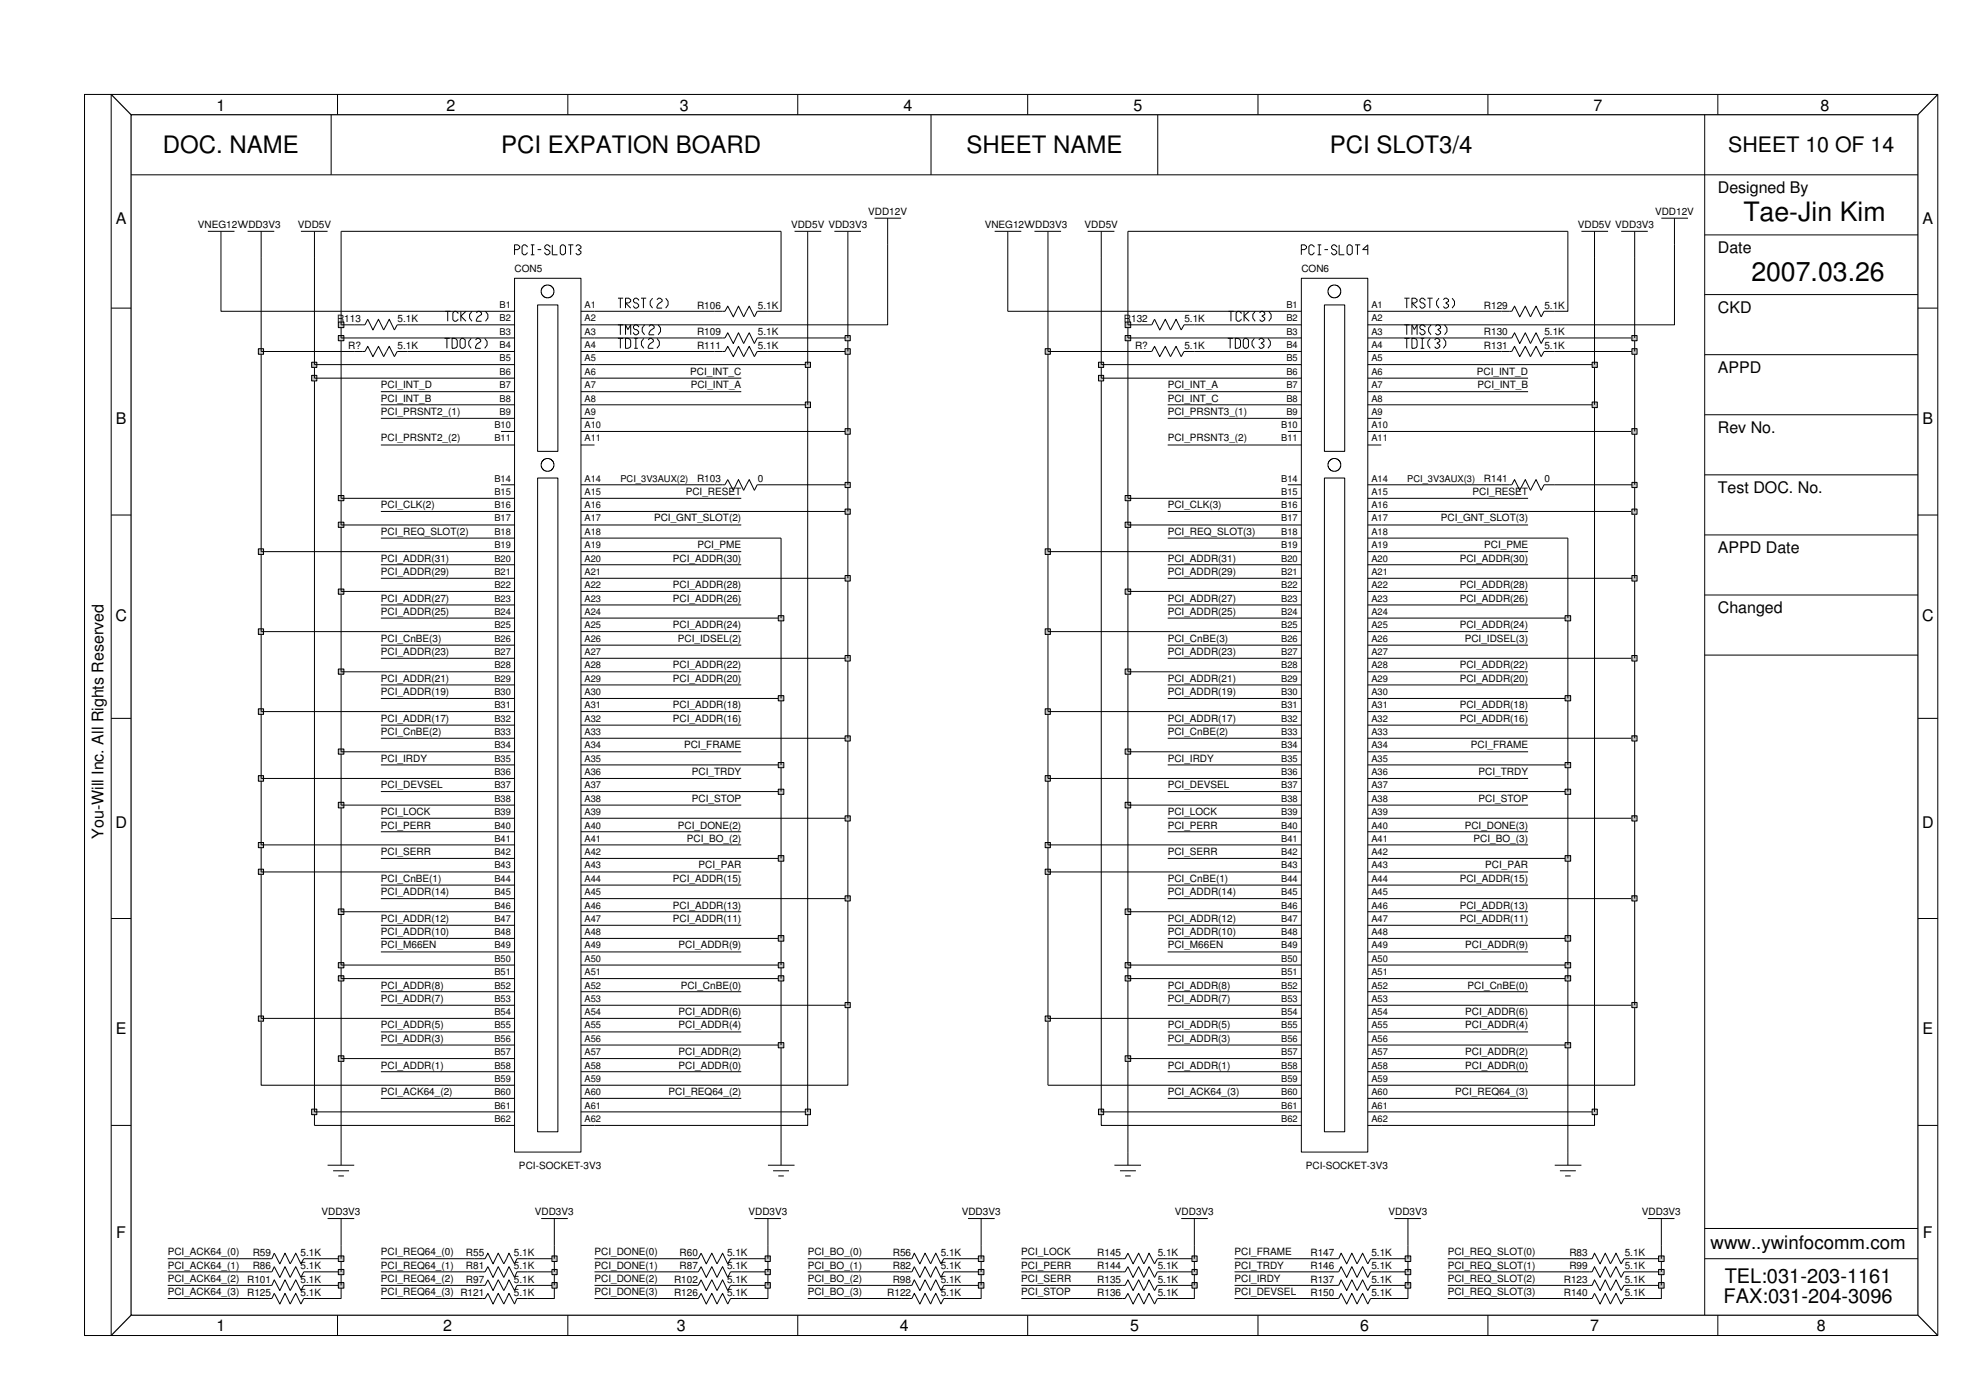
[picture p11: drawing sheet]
<svg xmlns="http://www.w3.org/2000/svg" width="420mm" height="297mm" viewBox="0 0 420 297" stroke-linecap="round" stroke-linejoin="round" font-family="sans-serif">
<defs><g id="words">
<g font-size="5.7">
<text x="371.1" y="47.1">Tae-Jin Kim</text>
<text x="372.8" y="59.9">2007.03.26</text>
</g>
<g font-size="5.1">
<text x="34.7" y="32.6">DOC. NAME</text>
<text x="106.6" y="32.6">PCI EXPATION BOARD</text>
<text x="205.7" y="32.6">SHEET NAME</text>
<text x="283" y="32.6">PCI SLOT3/4</text>
</g>
<text font-size="4.5" x="367.9" y="32.4">SHEET 10 OF 14</text>
<g font-size="4.3">
<text x="367.1" y="272.9">TEL:031-203-1161</text>
<text x="366.9" y="277.2">FAX:031-204-3096</text>
</g>
<text font-size="4" x="364.1" y="265.7">www..ywinfocomm.com</text>
<g font-size="3.4">
<text x="46.1" y="23.5">1</text>
<text x="95" y="23.5">2</text>
<text x="144.7" y="23.5">3</text>
<text x="192.3" y="23.5">4</text>
<text x="241.2" y="23.5">5</text>
<text x="290.2" y="23.5">6</text>
<text x="339.2" y="23.5">7</text>
<text x="387.5" y="23.5">8</text>
<text x="365.6" y="41">Designed By</text>
<text x="24.6" y="47.7">A</text>
<text x="409.2" y="47.7">A</text>
<text x="365.6" y="53.8">Date</text>
<text x="365.6" y="66.6">CKD</text>
<text x="365.6" y="79.4">APPD</text>
<text x="24.6" y="90.2">B</text>
<text x="365.6" y="92.2">Rev No.</text>
<text x="409.2" y="90.2">B</text>
<text x="365.6" y="104.9">Test DOC. No.</text>
<text x="365.6" y="117.7">APPD Date</text>
<text x="365.6" y="130.5">Changed</text>
<text x="24.6" y="132.1">C</text>
<text x="409.1" y="132.1">C</text>
<text x="22" y="178.5" transform="rotate(-90 22 178.5)">You-Will Inc. All Rights Reserved</text>
<text x="24.6" y="176.1">D</text>
<text x="409.1" y="176.1">D</text>
<text x="24.6" y="220">E</text>
<text x="409.2" y="220">E</text>
<text x="24.7" y="263.4">F</text>
<text x="409.3" y="263.4">F</text>
<text x="46.1" y="283.2">1</text>
<text x="94.3" y="283.2">2</text>
<text x="144" y="283.2">3</text>
<text x="191.5" y="283.2">4</text>
<text x="240.6" y="283.2">5</text>
<text x="289.5" y="283.2">6</text>
<text x="338.4" y="283.2">7</text>
<text x="386.7" y="283.2">8</text>
</g>
<g font-size="2.1">
<text x="184.8" y="45.8">VDD12V</text>
<text x="352.3" y="45.8">VDD12V</text>
<text x="42.1" y="48.6">VNEG12VVDD3V3</text>
<text x="63.4" y="48.6">VDD5V</text>
<text x="168.4" y="48.6">VDD5V VDD3V3</text>
<text x="209.6" y="48.6">VNEG12VVDD3V3</text>
<text x="230.9" y="48.6">VDD5V</text>
<text x="335.8" y="48.6">VDD5V VDD3V3</text>
<text x="109.5" y="57.8">CON5</text>
<text x="277" y="57.8">CON6</text>
<text x="148.4" y="65.7">R106</text>
<text x="161.3" y="65.7">5.1K</text>
<text x="315.8" y="65.7">R129</text>
<text x="328.7" y="65.7">5.1K</text>
<text x="71.7" y="68.6">R113</text>
<text x="84.6" y="68.6">5.1K</text>
<text x="148.4" y="71.3">R109</text>
<text x="161.3" y="71.3">5.1K</text>
<text x="239.2" y="68.6">R132</text>
<text x="252.1" y="68.6">5.1K</text>
<text x="315.8" y="71.3">R130</text>
<text x="328.7" y="71.3">5.1K</text>
<text x="74.1" y="74.2">R?</text>
<text x="84.6" y="74.2">5.1K</text>
<text x="148.4" y="74.2">R111</text>
<text x="161.3" y="74.2">5.1K</text>
<text x="241.6" y="74.2">R?</text>
<text x="252.1" y="74.2">5.1K</text>
<text x="315.8" y="74.2">R131</text>
<text x="328.7" y="74.2">5.1K</text>
<text x="81.1" y="82.6">PCI_INT_D</text>
<text x="146.9" y="79.8">PCI_INT_C</text>
<text x="147" y="82.6">PCI_INT_A</text>
<text x="248.5" y="82.6">PCI_INT_A</text>
<text x="314.4" y="79.8">PCI_INT_D</text>
<text x="314.5" y="82.6">PCI_INT_B</text>
<text x="81.1" y="88.3">PCI_PRSNT2_(1)</text>
<text x="81.1" y="85.5">PCI_INT_B</text>
<text x="248.5" y="85.5">PCI_INT_C</text>
<text x="248.5" y="88.3">PCI_PRSNT3_(1)</text>
<text x="81.1" y="93.9">PCI_PRSNT2_(2)</text>
<text x="248.5" y="93.9">PCI_PRSNT3_(2)</text>
<text x="145.9" y="105.3">PCI_RESET</text>
<text x="148.4" y="102.6">R103</text>
<text x="161.3" y="102.6">0</text>
<text x="313.4" y="105.3">PCI_RESET</text>
<text x="315.8" y="102.6">R141</text>
<text x="328.7" y="102.6">0</text>
<text x="81.1" y="108.1">PCI_CLK(2)</text>
<text x="81.1" y="113.8">PCI_REQ_SLOT(2)</text>
<text x="139.2" y="110.9">PCI_GNT_SLOT(2)</text>
<text x="248.5" y="108.1">PCI_CLK(3)</text>
<text x="248.5" y="113.8">PCI_REQ_SLOT(3)</text>
<text x="306.7" y="110.9">PCI_GNT_SLOT(3)</text>
<text x="81.1" y="119.5">PCI_ADDR(31)</text>
<text x="143.2" y="119.5">PCI_ADDR(30)</text>
<text x="148.4" y="116.6">PCI_PME</text>
<text x="248.5" y="119.5">PCI_ADDR(31)</text>
<text x="310.7" y="119.5">PCI_ADDR(30)</text>
<text x="315.9" y="116.6">PCI_PME</text>
<text x="81.1" y="122.4">PCI_ADDR(29)</text>
<text x="143.2" y="125.2">PCI_ADDR(28)</text>
<text x="248.5" y="122.4">PCI_ADDR(29)</text>
<text x="310.7" y="125.2">PCI_ADDR(28)</text>
<text x="81.1" y="128">PCI_ADDR(27)</text>
<text x="81.1" y="130.8">PCI_ADDR(25)</text>
<text x="143.2" y="128">PCI_ADDR(26)</text>
<text x="248.5" y="128">PCI_ADDR(27)</text>
<text x="248.5" y="130.8">PCI_ADDR(25)</text>
<text x="310.7" y="128">PCI_ADDR(26)</text>
<text x="81.1" y="136.5">PCI_CnBE(3)</text>
<text x="143.2" y="133.7">PCI_ADDR(24)</text>
<text x="144.3" y="136.5">PCI_IDSEL(2)</text>
<text x="248.5" y="136.5">PCI_CnBE(3)</text>
<text x="310.7" y="133.7">PCI_ADDR(24)</text>
<text x="311.8" y="136.5">PCI_IDSEL(3)</text>
<text x="81.1" y="139.4">PCI_ADDR(23)</text>
<text x="143.2" y="142.2">PCI_ADDR(22)</text>
<text x="248.5" y="139.4">PCI_ADDR(23)</text>
<text x="310.7" y="142.2">PCI_ADDR(22)</text>
<text x="81.1" y="145.1">PCI_ADDR(21)</text>
<text x="81.1" y="147.9">PCI_ADDR(19)</text>
<text x="143.2" y="145.1">PCI_ADDR(20)</text>
<text x="248.5" y="145.1">PCI_ADDR(21)</text>
<text x="248.5" y="147.9">PCI_ADDR(19)</text>
<text x="310.7" y="145.1">PCI_ADDR(20)</text>
<text x="81.1" y="153.5">PCI_ADDR(17)</text>
<text x="143.2" y="150.7">PCI_ADDR(18)</text>
<text x="143.2" y="153.5">PCI_ADDR(16)</text>
<text x="248.5" y="153.5">PCI_ADDR(17)</text>
<text x="310.7" y="150.7">PCI_ADDR(18)</text>
<text x="310.7" y="153.5">PCI_ADDR(16)</text>
<text x="81.1" y="156.4">PCI_CnBE(2)</text>
<text x="145.6" y="159.2">PCI_FRAME</text>
<text x="248.5" y="156.4">PCI_CnBE(2)</text>
<text x="313.1" y="159.2">PCI_FRAME</text>
<text x="81.1" y="162.1">PCI_IRDY</text>
<text x="81.1" y="167.8">PCI_DEVSEL</text>
<text x="147.2" y="164.9">PCI_TRDY</text>
<text x="248.5" y="162.1">PCI_IRDY</text>
<text x="248.5" y="167.8">PCI_DEVSEL</text>
<text x="314.7" y="164.9">PCI_TRDY</text>
<text x="81.1" y="173.4">PCI_LOCK</text>
<text x="147.2" y="170.5">PCI_STOP</text>
<text x="248.5" y="173.4">PCI_LOCK</text>
<text x="314.7" y="170.5">PCI_STOP</text>
<text x="81.1" y="176.3">PCI_PERR</text>
<text x="144.3" y="176.3">PCI_DONE(2)</text>
<text x="146.2" y="179.1">PCI_BO_(2)</text>
<text x="248.5" y="176.3">PCI_PERR</text>
<text x="311.8" y="176.3">PCI_DONE(3)</text>
<text x="313.7" y="179.1">PCI_BO_(3)</text>
<text x="81.1" y="182">PCI_SERR</text>
<text x="148.7" y="184.8">PCI_PAR</text>
<text x="248.5" y="182">PCI_SERR</text>
<text x="316.1" y="184.8">PCI_PAR</text>
<text x="81.1" y="187.7">PCI_CnBE(1)</text>
<text x="81.1" y="190.4">PCI_ADDR(14)</text>
<text x="143.2" y="187.6">PCI_ADDR(15)</text>
<text x="248.5" y="187.6">PCI_CnBE(1)</text>
<text x="248.5" y="190.4">PCI_ADDR(14)</text>
<text x="310.7" y="187.6">PCI_ADDR(15)</text>
<text x="81.1" y="196.1">PCI_ADDR(12)</text>
<text x="143.2" y="193.3">PCI_ADDR(13)</text>
<text x="143.2" y="196.1">PCI_ADDR(11)</text>
<text x="248.5" y="196.1">PCI_ADDR(12)</text>
<text x="310.7" y="193.3">PCI_ADDR(13)</text>
<text x="310.7" y="196.1">PCI_ADDR(11)</text>
<text x="81.1" y="199">PCI_ADDR(10)</text>
<text x="81.1" y="201.8">PCI_M66EN</text>
<text x="144.4" y="201.8">PCI_ADDR(9)</text>
<text x="248.5" y="199">PCI_ADDR(10)</text>
<text x="248.5" y="201.8">PCI_M66EN</text>
<text x="311.9" y="201.8">PCI_ADDR(9)</text>
<text x="81.1" y="210.3">PCI_ADDR(8)</text>
<text x="81.1" y="213.1">PCI_ADDR(7)</text>
<text x="144.9" y="210.3">PCI_CnBE(0)</text>
<text x="248.5" y="210.3">PCI_ADDR(8)</text>
<text x="248.5" y="213.1">PCI_ADDR(7)</text>
<text x="312.4" y="210.3">PCI_CnBE(0)</text>
<text x="81.1" y="218.8">PCI_ADDR(5)</text>
<text x="81.1" y="221.7">PCI_ADDR(3)</text>
<text x="144.4" y="216">PCI_ADDR(6)</text>
<text x="144.4" y="218.8">PCI_ADDR(4)</text>
<text x="248.5" y="218.8">PCI_ADDR(5)</text>
<text x="248.5" y="221.7">PCI_ADDR(3)</text>
<text x="311.9" y="216">PCI_ADDR(6)</text>
<text x="311.9" y="218.8">PCI_ADDR(4)</text>
<text x="81.1" y="227.4">PCI_ADDR(1)</text>
<text x="144.4" y="224.6">PCI_ADDR(2)</text>
<text x="144.4" y="227.4">PCI_ADDR(0)</text>
<text x="248.5" y="227.4">PCI_ADDR(1)</text>
<text x="311.9" y="224.6">PCI_ADDR(2)</text>
<text x="311.9" y="227.4">PCI_ADDR(0)</text>
<text x="81.1" y="233">PCI_ACK64_(2)</text>
<text x="142.3" y="233">PCI_REQ64_(2)</text>
<text x="248.5" y="233">PCI_ACK64_(3)</text>
<text x="309.7" y="233">PCI_REQ64_(3)</text>
<text x="110.5" y="248.7">PCI-SOCKET-3V3</text>
<text x="277.9" y="248.7">PCI-SOCKET-3V3</text>
<text x="68.5" y="258.6">VDD3V3</text>
<text x="113.8" y="258.6">VDD3V3</text>
<text x="159.3" y="258.6">VDD3V3</text>
<text x="204.7" y="258.6">VDD3V3</text>
<text x="250.1" y="258.6">VDD3V3</text>
<text x="295.5" y="258.6">VDD3V3</text>
<text x="349.5" y="258.6">VDD3V3</text>
<text x="35.7" y="267.1">PCI_ACK64_(0)</text>
<text x="35.7" y="269.9">PCI_ACK64_(1)</text>
<text x="53.8" y="267.3">R59</text>
<text x="64" y="267.3">5.1K</text>
<text x="81.1" y="267.1">PCI_REQ64_(0)</text>
<text x="81.1" y="269.9">PCI_REQ64_(1)</text>
<text x="99.2" y="267.3">R55</text>
<text x="109.4" y="267.3">5.1K</text>
<text x="126.5" y="267.1">PCI_DONE(0)</text>
<text x="126.5" y="269.9">PCI_DONE(1)</text>
<text x="144.6" y="267.3">R60</text>
<text x="154.8" y="267.3">5.1K</text>
<text x="171.9" y="267.1">PCI_BO_(0)</text>
<text x="171.9" y="269.9">PCI_BO_(1)</text>
<text x="190" y="267.3">R56</text>
<text x="200.2" y="267.3">5.1K</text>
<text x="217.4" y="267.1">PCI_LOCK</text>
<text x="217.4" y="269.9">PCI_PERR</text>
<text x="233.5" y="267.3">R145</text>
<text x="246.4" y="267.3">5.1K</text>
<text x="262.8" y="267.1">PCI_FRAME</text>
<text x="262.8" y="269.9">PCI_TRDY</text>
<text x="278.9" y="267.3">R147</text>
<text x="291.9" y="267.3">5.1K</text>
<text x="308.1" y="267.1">PCI_REQ_SLOT(0)</text>
<text x="308.1" y="269.9">PCI_REQ_SLOT(1)</text>
<text x="334" y="267.3">R83</text>
<text x="345.8" y="267.3">5.1K</text>
<text x="35.7" y="272.8">PCI_ACK64_(2)</text>
<text x="35.7" y="275.6">PCI_ACK64_(3)</text>
<text x="52.6" y="275.7">R125</text>
<text x="52.6" y="272.9">R101</text>
<text x="53.8" y="270.1">R86</text>
<text x="64" y="275.7">5.1K</text>
<text x="64" y="272.9">5.1K</text>
<text x="64" y="270.1">5.1K</text>
<text x="81.1" y="272.8">PCI_REQ64_(2)</text>
<text x="81.1" y="275.6">PCI_REQ64_(3) R121</text>
<text x="99.2" y="272.9">R97</text>
<text x="99.2" y="270.1">R81</text>
<text x="109.4" y="272.9">5.1K</text>
<text x="109.4" y="275.7">5.1K</text>
<text x="109.4" y="270.1">5.1K</text>
<text x="126.5" y="272.8">PCI_DONE(2)</text>
<text x="126.5" y="275.6">PCI_DONE(3)</text>
<text x="143.5" y="272.9">R102</text>
<text x="143.5" y="275.7">R126</text>
<text x="144.6" y="270.1">R87</text>
<text x="154.8" y="270.1">5.1K</text>
<text x="154.8" y="272.9">5.1K</text>
<text x="154.8" y="275.7">5.1K</text>
<text x="171.9" y="272.8">PCI_BO_(2)</text>
<text x="171.9" y="275.6">PCI_BO_(3)</text>
<text x="188.8" y="275.7">R122</text>
<text x="190" y="272.9">R98</text>
<text x="190" y="270.1">R82</text>
<text x="200.2" y="272.9">5.1K</text>
<text x="200.2" y="270.1">5.1K</text>
<text x="200.2" y="275.7">5.1K</text>
<text x="217.4" y="272.8">PCI_SERR</text>
<text x="217.4" y="275.6">PCI_STOP</text>
<text x="233.5" y="272.9">R135</text>
<text x="233.5" y="275.7">R136</text>
<text x="233.5" y="270.1">R144</text>
<text x="246.4" y="275.7">5.1K</text>
<text x="246.4" y="272.9">5.1K</text>
<text x="246.4" y="270.1">5.1K</text>
<text x="262.8" y="272.8">PCI_IRDY</text>
<text x="262.8" y="275.6">PCI_DEVSEL</text>
<text x="278.9" y="275.7">R150</text>
<text x="278.9" y="272.9">R137</text>
<text x="278.9" y="270.1">R146</text>
<text x="291.9" y="272.9">5.1K</text>
<text x="291.9" y="275.7">5.1K</text>
<text x="291.9" y="270.1">5.1K</text>
<text x="308.1" y="272.8">PCI_REQ_SLOT(2)</text>
<text x="308.1" y="275.6">PCI_REQ_SLOT(3)</text>
<text x="332.9" y="272.9">R123</text>
<text x="332.9" y="275.7">R140</text>
<text x="334" y="270.1">R99</text>
<text x="345.8" y="275.7">5.1K</text>
<text x="345.8" y="272.9">5.1K</text>
<text x="345.8" y="270.1">5.1K</text>
</g>
<g font-size="2">
<text x="106.3" y="65.6">B1</text>
<text x="124.4" y="65.6">A1</text>
<text x="273.8" y="65.6">B1</text>
<text x="291.9" y="65.6">A1</text>
<text x="106.3" y="71.2">B3</text>
<text x="106.3" y="68.4">B2</text>
<text x="124.4" y="71.2">A3</text>
<text x="124.4" y="68.4">A2</text>
<text x="273.8" y="68.4">B2</text>
<text x="273.8" y="71.2">B3</text>
<text x="291.9" y="68.4">A2</text>
<text x="291.9" y="71.2">A3</text>
<text x="106.3" y="76.9">B5</text>
<text x="106.3" y="74.1">B4</text>
<text x="124.4" y="74.1">A4</text>
<text x="124.4" y="76.9">A5</text>
<text x="273.8" y="76.9">B5</text>
<text x="273.8" y="74.1">B4</text>
<text x="291.9" y="76.9">A5</text>
<text x="291.9" y="74.1">A4</text>
<text x="106.3" y="79.8">B6</text>
<text x="106.3" y="82.6">B7</text>
<text x="124.4" y="79.8">A6</text>
<text x="124.4" y="82.6">A7</text>
<text x="273.8" y="82.6">B7</text>
<text x="273.8" y="79.8">B6</text>
<text x="291.9" y="79.8">A6</text>
<text x="291.9" y="82.6">A7</text>
<text x="106.3" y="85.5">B8</text>
<text x="106.3" y="88.3">B9</text>
<text x="124.4" y="85.5">A8</text>
<text x="124.4" y="88.3">A9</text>
<text x="273.8" y="85.5">B8</text>
<text x="273.8" y="88.3">B9</text>
<text x="291.9" y="85.5">A8</text>
<text x="291.9" y="88.3">A9</text>
<text x="105.2" y="91.1">B10</text>
<text x="105.2" y="93.9">B11</text>
<text x="124.4" y="91.1">A10</text>
<text x="124.4" y="93.9">A11</text>
<text x="272.7" y="91.1">B10</text>
<text x="272.7" y="93.9">B11</text>
<text x="291.9" y="91.1">A10</text>
<text x="291.9" y="93.9">A11</text>
<text x="105.2" y="102.5">B14</text>
<text x="105.2" y="105.3">B15</text>
<text x="124.4" y="102.5">A14</text>
<text x="124.4" y="105.3">A15</text>
<text x="132.1" y="102.6">PCI_3V3AUX(2)</text>
<text x="272.7" y="102.5">B14</text>
<text x="272.7" y="105.3">B15</text>
<text x="291.9" y="102.5">A14</text>
<text x="291.9" y="105.3">A15</text>
<text x="299.5" y="102.6">PCI_3V3AUX(3)</text>
<text x="105.2" y="108.1">B16</text>
<text x="105.2" y="110.9">B17</text>
<text x="105.2" y="113.8">B18</text>
<text x="124.4" y="108.1">A16</text>
<text x="124.4" y="110.9">A17</text>
<text x="124.4" y="113.8">A18</text>
<text x="272.7" y="108.1">B16</text>
<text x="272.7" y="110.9">B17</text>
<text x="272.7" y="113.8">B18</text>
<text x="291.9" y="108.1">A16</text>
<text x="291.9" y="110.9">A17</text>
<text x="291.9" y="113.8">A18</text>
<text x="105.2" y="116.6">B19</text>
<text x="105.2" y="119.5">B20</text>
<text x="124.4" y="116.6">A19</text>
<text x="124.4" y="119.5">A20</text>
<text x="272.7" y="119.5">B20</text>
<text x="272.7" y="116.6">B19</text>
<text x="291.9" y="116.6">A19</text>
<text x="291.9" y="119.5">A20</text>
<text x="105.2" y="122.4">B21</text>
<text x="105.2" y="125.2">B22</text>
<text x="124.4" y="122.4">A21</text>
<text x="124.4" y="125.2">A22</text>
<text x="272.7" y="122.4">B21</text>
<text x="272.7" y="125.2">B22</text>
<text x="291.9" y="122.4">A21</text>
<text x="291.9" y="125.2">A22</text>
<text x="105.2" y="128">B23</text>
<text x="105.2" y="130.8">B24</text>
<text x="124.4" y="128">A23</text>
<text x="124.4" y="130.8">A24</text>
<text x="272.7" y="128">B23</text>
<text x="272.7" y="130.8">B24</text>
<text x="291.9" y="128">A23</text>
<text x="291.9" y="130.8">A24</text>
<text x="105.2" y="133.7">B25</text>
<text x="105.2" y="136.5">B26</text>
<text x="124.4" y="136.5">A26</text>
<text x="124.4" y="133.7">A25</text>
<text x="272.7" y="133.7">B25</text>
<text x="272.7" y="136.5">B26</text>
<text x="291.9" y="133.7">A25</text>
<text x="291.9" y="136.5">A26</text>
<text x="105.2" y="139.4">B27</text>
<text x="105.2" y="142.2">B28</text>
<text x="124.4" y="139.4">A27</text>
<text x="124.4" y="142.2">A28</text>
<text x="272.7" y="139.4">B27</text>
<text x="272.7" y="142.2">B28</text>
<text x="291.9" y="139.4">A27</text>
<text x="291.9" y="142.2">A28</text>
<text x="105.2" y="147.9">B30</text>
<text x="105.2" y="145.1">B29</text>
<text x="124.4" y="145.1">A29</text>
<text x="124.4" y="147.9">A30</text>
<text x="272.7" y="145.1">B29</text>
<text x="272.7" y="147.9">B30</text>
<text x="291.9" y="147.9">A30</text>
<text x="291.9" y="145.1">A29</text>
<text x="105.2" y="150.7">B31</text>
<text x="105.2" y="153.5">B32</text>
<text x="124.4" y="150.7">A31</text>
<text x="124.4" y="153.5">A32</text>
<text x="272.7" y="150.7">B31</text>
<text x="272.7" y="153.5">B32</text>
<text x="291.9" y="150.7">A31</text>
<text x="291.9" y="153.5">A32</text>
<text x="105.2" y="156.4">B33</text>
<text x="105.2" y="159.2">B34</text>
<text x="124.4" y="156.4">A33</text>
<text x="124.4" y="159.2">A34</text>
<text x="272.7" y="159.2">B34</text>
<text x="272.7" y="156.4">B33</text>
<text x="291.9" y="156.4">A33</text>
<text x="291.9" y="159.2">A34</text>
<text x="105.2" y="162.1">B35</text>
<text x="105.2" y="164.9">B36</text>
<text x="105.2" y="167.8">B37</text>
<text x="124.4" y="162.1">A35</text>
<text x="124.4" y="164.9">A36</text>
<text x="124.4" y="167.8">A37</text>
<text x="272.7" y="162.1">B35</text>
<text x="272.7" y="164.9">B36</text>
<text x="272.7" y="167.8">B37</text>
<text x="291.9" y="162.1">A35</text>
<text x="291.9" y="164.9">A36</text>
<text x="291.9" y="167.8">A37</text>
<text x="105.2" y="170.5">B38</text>
<text x="105.2" y="173.4">B39</text>
<text x="124.4" y="170.5">A38</text>
<text x="124.4" y="173.4">A39</text>
<text x="272.7" y="170.5">B38</text>
<text x="272.7" y="173.4">B39</text>
<text x="291.9" y="170.5">A38</text>
<text x="291.9" y="173.4">A39</text>
<text x="105.2" y="176.3">B40</text>
<text x="105.2" y="179.1">B41</text>
<text x="124.4" y="176.3">A40</text>
<text x="124.4" y="179.1">A41</text>
<text x="272.7" y="176.3">B40</text>
<text x="272.7" y="179.1">B41</text>
<text x="291.9" y="176.3">A40</text>
<text x="291.9" y="179.1">A41</text>
<text x="105.2" y="182">B42</text>
<text x="105.2" y="184.8">B43</text>
<text x="124.4" y="182">A42</text>
<text x="124.4" y="184.8">A43</text>
<text x="272.7" y="182">B42</text>
<text x="272.7" y="184.8">B43</text>
<text x="291.9" y="182">A42</text>
<text x="291.9" y="184.8">A43</text>
<text x="105.2" y="187.6">B44</text>
<text x="105.2" y="190.4">B45</text>
<text x="124.4" y="187.7">A44</text>
<text x="124.4" y="190.4">A45</text>
<text x="272.7" y="187.7">B44</text>
<text x="272.7" y="190.4">B45</text>
<text x="291.9" y="190.4">A45</text>
<text x="291.9" y="187.7">A44</text>
<text x="105.2" y="193.3">B46</text>
<text x="105.2" y="196.1">B47</text>
<text x="124.4" y="193.3">A46</text>
<text x="124.4" y="196.1">A47</text>
<text x="272.7" y="193.3">B46</text>
<text x="272.7" y="196.1">B47</text>
<text x="291.9" y="193.3">A46</text>
<text x="291.9" y="196.1">A47</text>
<text x="105.2" y="199">B48</text>
<text x="105.2" y="201.8">B49</text>
<text x="124.4" y="199">A48</text>
<text x="124.4" y="201.8">A49</text>
<text x="272.7" y="201.8">B49</text>
<text x="272.7" y="199">B48</text>
<text x="291.9" y="199">A48</text>
<text x="291.9" y="201.8">A49</text>
<text x="105.2" y="204.7">B50</text>
<text x="105.2" y="207.5">B51</text>
<text x="124.4" y="204.7">A50</text>
<text x="124.4" y="207.5">A51</text>
<text x="272.7" y="204.7">B50</text>
<text x="272.7" y="207.5">B51</text>
<text x="291.9" y="204.7">A50</text>
<text x="291.9" y="207.5">A51</text>
<text x="105.2" y="210.3">B52</text>
<text x="105.2" y="213.1">B53</text>
<text x="124.4" y="210.3">A52</text>
<text x="124.4" y="213.1">A53</text>
<text x="272.7" y="210.3">B52</text>
<text x="272.7" y="213.1">B53</text>
<text x="291.9" y="210.3">A52</text>
<text x="291.9" y="213.1">A53</text>
<text x="105.2" y="216">B54</text>
<text x="105.2" y="218.8">B55</text>
<text x="105.2" y="221.7">B56</text>
<text x="124.4" y="218.8">A55</text>
<text x="124.4" y="221.7">A56</text>
<text x="124.4" y="216">A54</text>
<text x="272.7" y="216">B54</text>
<text x="272.7" y="218.8">B55</text>
<text x="272.7" y="221.7">B56</text>
<text x="291.9" y="216">A54</text>
<text x="291.9" y="218.8">A55</text>
<text x="291.9" y="221.7">A56</text>
<text x="105.2" y="224.6">B57</text>
<text x="105.2" y="227.4">B58</text>
<text x="124.4" y="224.6">A57</text>
<text x="124.4" y="227.4">A58</text>
<text x="272.7" y="224.6">B57</text>
<text x="272.7" y="227.4">B58</text>
<text x="291.9" y="224.6">A57</text>
<text x="291.9" y="227.4">A58</text>
<text x="105.2" y="230.2">B59</text>
<text x="105.2" y="233">B60</text>
<text x="124.4" y="230.2">A59</text>
<text x="124.4" y="233">A60</text>
<text x="272.7" y="230.2">B59</text>
<text x="272.7" y="233">B60</text>
<text x="291.9" y="233">A60</text>
<text x="291.9" y="230.2">A59</text>
<text x="105.2" y="235.9">B61</text>
<text x="105.2" y="238.7">B62</text>
<text x="124.4" y="235.9">A61</text>
<text x="124.4" y="238.7">A62</text>
<text x="272.7" y="235.9">B61</text>
<text x="272.7" y="238.7">B62</text>
<text x="291.9" y="235.9">A61</text>
<text x="291.9" y="238.7">A62</text>
</g>
</g></defs>
<g fill="none" stroke="#000" stroke-width=".21">
<path d="M44.2 49.2h5.7M47 49.2v5.7M52.7 49.2h5.7M55.6 49.2v5.7M64.1 49.2h5.6M66.9 49.2v5.7M109.5 59.2h14.2v185.9h-14.2zM169.1 49.2h5.7M171.9 49.2v5.7M177.6 49.2h5.7M180.5 49.2v5.7M186.1 46.4h5.7"/>
<path d="M188.9 46.4v5.7M211.7 49.2h5.7M214.5 49.2v5.7M220.2 49.2h5.6M223.1 49.2v5.7M231.5 49.2h5.7M234.4 49.2v5.7M277 59.2h14.1v185.9h-14.1zM336.6 49.2h5.7M339.4 49.2v5.7M345.1 49.2h5.6M347.9 49.2v5.7"/>
<path d="M353.6 46.4h5.7M356.4 46.4v5.7M75.4 74.8h2.3l.6-1.1 1.1 2.2 1.2-2.2 1.1 2.2 1.1-2.2 1.1 2.2 .6-1.1h2.2M75.4 69.1h2.3l.6-1.2 1.1 2.3 1.2-2.3 1.1 2.3 1.1-2.3 1.1 2.3 .6-1.1h2.2M106.6 74.8h2.9M106.6 71.9h2.9M106.6 77.6h2.9M106.6 66.2h2.9M106.6 69.1h2.9M114.4 64.9h4.3v31.1h-4.3zM123.7 74.8h2.8M123.7 71.9h2.8"/>
<path d="M123.7 77.6h2.8M123.7 66.2h2.8M123.7 69.1h2.8M152.1 74.8h2.2l.6-1.1 1.2 2.2 1.1-2.2 1.1 2.2 1.2-2.2 1.1 2.2 .6-1.1h2.2M152.1 71.9h2.2l.6-1.1 1.2 2.3 1.1-2.3 1.1 2.3 1.2-2.3 1.1 2.3 .6-1.2h2.2M152.1 66.2h2.2l.6-1.1 1.2 2.3 1.1-2.3 1.1 2.3 1.2-2.3 1.1 2.3 .6-1.2h2.2M242.9 74.8h2.3l.5-1.1 1.1 2.2 1.2-2.2 1.1 2.2 1.2-2.2 1.1 2.2 .6-1.1h2.2M242.9 69.1h2.3l.5-1.2 1.1 2.3 1.2-2.3 1.1 2.3 1.2-2.3 1.1 2.3 .6-1.1h2.2M274.1 74.8h2.9M274.1 71.9h2.9M274.1 77.6h2.9M274.1 66.2h2.9"/>
<path d="M274.1 69.1h2.9M281.9 64.9h4.3v31.1h-4.3zM291.1 74.8h2.9M291.1 71.9h2.9M291.1 77.6h2.9M291.1 66.2h2.9M291.1 69.1h2.9M319.6 74.8h2.2l.6-1.1 1.1 2.2 1.2-2.2 1.1 2.2 1.1-2.2 1.1 2.2 .6-1.1h2.3M319.6 71.9h2.2l.6-1.1 1.1 2.3 1.2-2.3 1.1 2.3 1.1-2.3 1.1 2.3 .6-1.2h2.3M319.6 66.2h2.2l.6-1.1 1.1 2.3 1.2-2.3 1.1 2.3 1.1-2.3 1.1 2.3 .6-1.2h2.3M106.6 80.5h2.9M106.6 83.3h2.9"/>
<path d="M106.6 86.1h2.9M106.6 89h2.9M106.6 91.8h2.9M106.6 94.7h2.9M123.7 80.5h2.8M123.7 83.3h2.8M123.7 86.1h2.8M123.7 89h2.8M123.7 91.8h2.8M123.7 94.7h2.8M274.1 80.5h2.9M274.1 83.3h2.9"/>
<path d="M274.1 86.1h2.9M274.1 89h2.9M274.1 91.8h2.9M274.1 94.7h2.9M291.1 80.5h2.9M291.1 83.3h2.9M291.1 86.1h2.9M291.1 89h2.9M291.1 91.8h2.9M291.1 94.7h2.9M106.6 103.2h2.9M106.6 106h2.9"/>
<path d="M106.6 108.8h2.9M106.6 111.7h2.9M106.6 114.5h2.9M106.6 117.4h2.9M114.4 101.7h4.3v139.1h-4.3zM123.7 103.2h2.8M123.7 106h2.8M123.7 108.8h2.8M123.7 111.7h2.8M123.7 114.5h2.8M123.7 117.4h2.8M152.1 103.2h2.2l.6-1.1 1.2 2.2 1.1-2.2 1.1 2.2 1.2-2.2 1.1 2.2 .6-1.1h2.2"/>
<path d="M274.1 103.2h2.9M274.1 106h2.9M274.1 108.8h2.9M274.1 111.7h2.9M274.1 114.5h2.9M274.1 117.4h2.9M281.9 101.7h4.3v139.1h-4.3zM291.1 103.2h2.9M291.1 106h2.9M291.1 108.8h2.9M291.1 111.7h2.9M291.1 114.5h2.9"/>
<path d="M291.1 117.4h2.9M319.6 103.2h2.2l.6-1.1 1.1 2.2 1.2-2.2 1.1 2.2 1.1-2.2 1.1 2.2 .6-1.1h2.3M106.6 120.2h2.9M106.6 123h2.9M106.6 125.8h2.9M106.6 128.7h2.9M106.6 131.5h2.9M106.6 134.4h2.9M106.6 137.3h2.9M123.7 120.2h2.8M123.7 123h2.8M123.7 125.8h2.8"/>
<path d="M123.7 128.7h2.8M123.7 131.5h2.8M123.7 134.4h2.8M123.7 137.3h2.8M274.1 120.2h2.9M274.1 123h2.9M274.1 125.8h2.9M274.1 128.7h2.9M274.1 131.5h2.9M274.1 134.4h2.9M274.1 137.3h2.9M291.1 120.2h2.9"/>
<path d="M291.1 123h2.9M291.1 125.8h2.9M291.1 128.7h2.9M291.1 131.5h2.9M291.1 134.4h2.9M291.1 137.3h2.9M106.6 140.1h2.9M106.6 142.9h2.9M106.6 145.7h2.9M106.6 148.6h2.9M106.6 151.4h2.9M106.6 154.3h2.9"/>
<path d="M106.6 157.1h2.9M106.6 160h2.9M123.7 140.1h2.8M123.7 142.9h2.8M123.7 145.7h2.8M123.7 148.6h2.8M123.7 151.4h2.8M123.7 154.3h2.8M123.7 157.1h2.8M123.7 160h2.8M274.1 140.1h2.9M274.1 142.9h2.9"/>
<path d="M274.1 145.7h2.9M274.1 148.6h2.9M274.1 151.4h2.9M274.1 154.3h2.9M274.1 157.1h2.9M274.1 160h2.9M291.1 140.1h2.9M291.1 142.9h2.9M291.1 145.7h2.9M291.1 148.6h2.9M291.1 151.4h2.9M291.1 154.3h2.9"/>
<path d="M291.1 157.1h2.9M291.1 160h2.9M106.6 162.8h2.9M106.6 165.6h2.9M106.6 168.4h2.9M106.6 171.3h2.9M106.6 174.1h2.9M106.6 177h2.9M106.6 179.8h2.9M123.7 162.8h2.8M123.7 165.6h2.8M123.7 168.4h2.8"/>
<path d="M123.7 171.3h2.8M123.7 174.1h2.8M123.7 177h2.8M123.7 179.8h2.8M274.1 162.8h2.9M274.1 165.6h2.9M274.1 168.4h2.9M274.1 171.3h2.9M274.1 174.1h2.9M274.1 177h2.9M274.1 179.8h2.9M291.1 162.8h2.9"/>
<path d="M291.1 165.6h2.9M291.1 168.4h2.9M291.1 171.3h2.9M291.1 174.1h2.9M291.1 177h2.9M291.1 179.8h2.9M106.6 182.7h2.9M106.6 185.5h2.9M106.6 188.3h2.9M106.6 191.2h2.9M106.6 194h2.9M106.6 196.9h2.9"/>
<path d="M106.6 199.7h2.9M123.7 182.7h2.8M123.7 185.5h2.8M123.7 188.3h2.8M123.7 191.2h2.8M123.7 194h2.8M123.7 196.9h2.8M123.7 199.7h2.8M274.1 182.7h2.9M274.1 185.5h2.9M274.1 188.3h2.9M274.1 191.2h2.9"/>
<path d="M274.1 194h2.9M274.1 196.9h2.9M274.1 199.7h2.9M291.1 182.7h2.9M291.1 185.5h2.9M291.1 188.3h2.9M291.1 191.2h2.9M291.1 194h2.9M291.1 196.9h2.9M291.1 199.7h2.9M106.6 216.7h2.9M106.6 219.6h2.9"/>
<path d="M106.6 208.2h2.9M106.6 202.6h2.9M106.6 211h2.9M106.6 213.9h2.9M106.6 205.3h2.9M123.7 216.7h2.8M123.7 219.6h2.8M123.7 208.2h2.8M123.7 202.6h2.8M123.7 211h2.8M123.7 213.9h2.8M123.7 205.3h2.8"/>
<path d="M274.1 216.7h2.9M274.1 219.6h2.9M274.1 208.2h2.9M274.1 202.6h2.9M274.1 211h2.9M274.1 213.9h2.9M274.1 205.3h2.9M291.1 216.7h2.9M291.1 219.6h2.9M291.1 208.2h2.9M291.1 202.6h2.9M291.1 211h2.9"/>
<path d="M291.1 213.9h2.9M291.1 205.3h2.9M106.6 222.4h2.9M106.6 225.2h2.9M106.6 228h2.9M106.6 230.9h2.9M106.6 233.7h2.9M106.6 236.6h2.9M106.6 239.5h2.9M123.7 222.4h2.8M123.7 225.2h2.8M123.7 228h2.8"/>
<path d="M123.7 230.9h2.8M123.7 233.7h2.8M123.7 236.6h2.8M123.7 239.5h2.8M274.1 222.4h2.9M274.1 225.2h2.9M274.1 228h2.9M274.1 230.9h2.9M274.1 233.7h2.9M274.1 236.6h2.9M274.1 239.5h2.9M291.1 222.4h2.9"/>
<path d="M291.1 225.2h2.9M291.1 228h2.9M291.1 230.9h2.9M291.1 233.7h2.9M291.1 236.6h2.9M291.1 239.5h2.9M69.7 259.3h5.7M69.7 247.9h5.7M70.9 249.1h3.4M72 250.2h1.2M72.6 245.1v2.8M72.6 259.3v5.7"/>
<path d="M115.2 259.3h5.7M118 259.3v5.7M160.6 259.3h5.6M163.4 247.9h5.7M163.4 259.3v5.7M164.6 249.1h3.3M165.7 250.2h1.1M166.2 245.1v2.8M206 259.3h5.7M208.8 259.3v5.7M237.2 247.9h5.7M238.4 249.1h3.4"/>
<path d="M239.5 250.2h1.2M240.1 245.1v2.8M251.4 259.3h5.7M254.2 259.3v5.7M296.8 259.3h5.7M299.7 259.3v5.7M330.9 247.9h5.7M332 249.1h3.4M333.1 250.2h1.2M333.7 245.1v2.8M350.7 259.3h5.7M353.6 259.3v5.7"/>
<path d="M35.7 273.5h22.2l.5-1.2 1.2 2.3 1.1-2.3 1.1 2.3 1.1-2.3 1.2 2.3 .5-1.1h8v2.8h-8l-.5 1.2-1.2-2.3-1.1 2.3-1.1-2.3-1.1 2.3-1.2-2.3-.5 1.1h-22.2M55.6 270.6h2.3l.5-1.1 1.2 2.3 1.1-2.3 1.1 2.3 1.1-2.3 1.2 2.3 .5-1.2h2.3M55.6 267.8h2.3l.5-1.2 1.2 2.3 1.1-2.3 1.1 2.3 1.1-2.3 1.2 2.3 .5-1.1h2.3M101 267.8h2.3l.5-1.2 1.1 2.3 1.1-2.3 1.2 2.3 1.1-2.3 1.2 2.3 .5-1.1h2.3M101 273.5h2.3l.5-1.2 1.1 2.3 1.1-2.3 1.2 2.3 1.1-2.3 1.2 2.3 .5-1.1h2.3M101 270.6h2.3l.5-1.1 1.1 2.3 1.1-2.3 1.2 2.3 1.1-2.3 1.2 2.3 .5-1.2h2.3M118 273.5v2.8h-8l-.5 1.2-1.2-2.3-1.1 2.3-1.2-2.3-1.1 2.3-1.1-2.3-.5 1.1h-22.2M146.4 267.8h2.2l.6-1.2 1.1 2.3 1.2-2.3 1.1 2.3 1.2-2.3 1.1 2.3 .6-1.1h2.3M146.4 270.6h2.2l.6-1.1 1.1 2.3 1.2-2.3 1.1 2.3 1.2-2.3 1.1 2.3 .6-1.2h2.3M146.4 273.5h2.2l.6-1.2 1.1 2.3 1.2-2.3 1.1 2.3 1.2-2.3 1.1 2.3 .6-1.1h2.3M163.4 273.5v2.8h-7.9l-.6 1.2-1.1-2.3-1.2 2.3-1.1-2.3-1.2 2.3-1.1-2.3-.6 1.1h-22.1M191.8 273.5h2.3l.5-1.2 1.2 2.3 1.1-2.3 1.2 2.3 1.1-2.3 1.1 2.3 .6-1.1h2.3"/>
<path d="M191.8 267.8h2.3l.5-1.2 1.2 2.3 1.1-2.3 1.2 2.3 1.1-2.3 1.1 2.3 .6-1.1h2.3M191.8 270.6h2.3l.5-1.1 1.2 2.3 1.1-2.3 1.2 2.3 1.1-2.3 1.1 2.3 .6-1.2h2.3M208.8 273.5v2.8h-7.9l-.6 1.2-1.1-2.3-1.1 2.3-1.2-2.3-1.1 2.3-1.2-2.3-.5 1.1h-22.2M237.2 267.8h2.3l.6-1.2 1.1 2.3 1.2-2.3 1.1 2.3 1.1-2.3 1.1 2.3 .6-1.1h2.2M237.2 273.5h2.3l.6-1.2 1.1 2.3 1.2-2.3 1.1 2.3 1.1-2.3 1.1 2.3 .6-1.1h2.2M237.2 270.6h2.3l.6-1.1 1.1 2.3 1.2-2.3 1.1 2.3 1.1-2.3 1.1 2.3 .6-1.2h2.2M254.2 273.5v2.8h-7.9l-.6 1.2-1.1-2.3-1.1 2.3-1.1-2.3-1.2 2.3-1.1-2.3-.6 1.1h-22.1M282.7 270.6h2.2l.6-1.1 1.1 2.3 1.1-2.3 1.1 2.3 1.2-2.3 1.1 2.3 .6-1.2h2.3M282.7 267.8h2.2l.6-1.2 1.1 2.3 1.1-2.3 1.1 2.3 1.2-2.3 1.1 2.3 .6-1.1h2.3M282.7 273.5h2.2l.6-1.2 1.1 2.3 1.1-2.3 1.1 2.3 1.2-2.3 1.1 2.3 .6-1.1h2.3M299.7 273.5v2.8h-8l-.6 1.2-1.1-2.3-1.2 2.3-1.1-2.3-1.1 2.3-1.1-2.3-.6 1.1h-22.1M336.6 270.6h2.3l.5-1.1 1.2 2.3 1.1-2.3 1.1 2.3 1.2-2.3 1.1 2.3 .6-1.2h2.2"/>
<path d="M336.6 267.8h2.3l.5-1.2 1.2 2.3 1.1-2.3 1.1 2.3 1.2-2.3 1.1 2.3 .6-1.1h2.2M336.6 273.5h2.3l.5-1.2 1.2 2.3 1.1-2.3 1.1 2.3 1.2-2.3 1.1 2.3 .6-1.1h2.2M353.6 273.5v2.8h-7.9l-.6 1.2-1.1-2.3-1.2 2.3-1.1-2.3-1.1 2.3-1.2-2.3-.5 1.1h-30.8"/>
<circle cx="116.6" cy="62" r="1.36"/>
<circle cx="284" cy="62" r="1.36"/>
<circle cx="116.6" cy="98.9" r="1.36"/>
<circle cx="284" cy="98.9" r="1.36"/>
</g>
<path d="M72 272.9h1.2v1.2h-1.2z" fill-rule="evenodd" fill="#c3c3c3"/>
<path d="M72 272.9h1.2v1.2h-1.2zM72.6 270.6v2.9M81.1 273.5h19.9M112.3 273.5h5.7" fill="none" stroke="#000" stroke-width=".21"/>
<path d="M117.5 272.9h1.1v1.2h-1.1z" fill="#c3c3c3"/>
<path d="M117.5 272.9h1.1v1.2h-1.1zM118 270.6v2.9M126.5 273.5h19.9M157.8 273.5h5.6" fill="none" stroke="#000" stroke-width=".21"/>
<path d="M162.9 272.9h1.1v1.2h-1.1z" fill-rule="evenodd" fill="#c3c3c3"/>
<path d="M162.9 272.9h1.1v1.2h-1.1zM163.4 270.6v2.9M171.9 273.5h19.9M203.2 273.5h5.6" fill="none" stroke="#000" stroke-width=".21"/>
<path d="M208.2 272.9h1.2v1.2h-1.2z" fill="#c3c3c3"/>
<path d="M208.2 272.9h1.2v1.2h-1.2zM208.8 270.6v2.9M217.4 273.5h19.8M248.5 273.5h5.7" fill="none" stroke="#000" stroke-width=".21"/>
<path d="M253.7 272.9h1.1v1.2h-1.1z" fill-rule="evenodd" fill="#c3c3c3"/>
<path d="M253.7 272.9h1.1v1.2h-1.1zM254.2 270.6v2.9M262.8 273.5h19.9M294 273.5h5.7" fill="none" stroke="#000" stroke-width=".21"/>
<path d="M299.1 272.9h1.2v1.2h-1.2z" fill="#c3c3c3"/>
<path d="M299.1 272.9h1.2v1.2h-1.2zM299.7 270.6v2.9M308.1 273.5h28.5M347.9 273.5h5.7" fill="none" stroke="#000" stroke-width=".21"/>
<path d="M353 272.9h1.2v1.2h-1.2z" fill="#c3c3c3"/>
<path d="M35.7 270.6h19.9M66.9 270.6h5.7M353 272.9h1.2v1.2h-1.2zM353.6 270.6v2.9" fill="none" stroke="#000" stroke-width=".21"/>
<path d="M72 270.1h1.2v1.1h-1.2z" fill-rule="evenodd" fill="#c3c3c3"/>
<path d="M72 270.1h1.2v1.1h-1.2zM72.6 267.8v2.8M81.1 270.6h19.9M112.3 270.6h5.7" fill="none" stroke="#000" stroke-width=".21"/>
<path d="M117.5 270.1h1.1v1.1h-1.1z" fill="#c3c3c3"/>
<path d="M117.5 270.1h1.1v1.1h-1.1zM118 267.8v2.8M126.5 270.6h19.9M157.8 270.6h5.6" fill="none" stroke="#000" stroke-width=".21"/>
<path d="M162.9 270.1h1.1v1.1h-1.1z" fill-rule="evenodd" fill="#c3c3c3"/>
<path d="M162.9 270.1h1.1v1.1h-1.1zM163.4 267.8v2.8M171.9 270.6h19.9M203.2 270.6h5.6" fill="none" stroke="#000" stroke-width=".21"/>
<path d="M208.2 270.1h1.2v1.1h-1.2z" fill="#c3c3c3"/>
<path d="M208.2 270.1h1.2v1.1h-1.2zM208.8 267.8v2.8M217.4 270.6h19.8M248.5 270.6h5.7" fill="none" stroke="#000" stroke-width=".21"/>
<path d="M253.7 270.1h1.1v1.1h-1.1z" fill-rule="evenodd" fill="#c3c3c3"/>
<path d="M253.7 270.1h1.1v1.1h-1.1zM254.2 267.8v2.8M262.8 270.6h19.9M294 270.6h5.7" fill="none" stroke="#000" stroke-width=".21"/>
<path d="M299.1 270.1h1.2v1.1h-1.2z" fill="#c3c3c3"/>
<path d="M299.1 270.1h1.2v1.1h-1.2zM299.7 267.8v2.8M308.1 270.6h28.5M347.9 270.6h5.7" fill="none" stroke="#000" stroke-width=".21"/>
<path d="M353 270.1h1.2v1.1h-1.2z" fill="#c3c3c3"/>
<path d="M35.7 267.8h19.9M66.9 267.8h5.7M353 270.1h1.2v1.1h-1.2zM353.6 267.8v2.8" fill="none" stroke="#000" stroke-width=".21"/>
<path d="M72 267.2h1.2v1.2h-1.2z" fill="#c3c3c3"/>
<path d="M72 267.2h1.2v1.2h-1.2zM72.6 265v2.8M81.1 267.8h19.9M112.3 267.8h5.7" fill="none" stroke="#000" stroke-width=".21"/>
<path d="M117.5 267.2h1.1v1.2h-1.1z" fill="#c3c3c3"/>
<path d="M117.5 267.2h1.1v1.2h-1.1zM118 265v2.8M126.5 267.8h19.9M157.8 267.8h5.6" fill="none" stroke="#000" stroke-width=".21"/>
<path d="M162.9 267.2h1.1v1.2h-1.1z" fill="#c3c3c3"/>
<path d="M162.9 267.2h1.1v1.2h-1.1zM163.4 265v2.8M171.9 267.8h19.9M203.2 267.8h5.6" fill="none" stroke="#000" stroke-width=".21"/>
<path d="M208.2 267.2h1.2v1.2h-1.2z" fill="#c3c3c3"/>
<path d="M208.2 267.2h1.2v1.2h-1.2zM208.8 265v2.8M217.4 267.8h19.8M248.5 267.8h5.7" fill="none" stroke="#000" stroke-width=".21"/>
<path d="M253.7 267.2h1.1v1.2h-1.1z" fill="#c3c3c3"/>
<path d="M253.7 267.2h1.1v1.2h-1.1zM254.2 265v2.8M262.8 267.8h19.9M294 267.8h5.7" fill="none" stroke="#000" stroke-width=".21"/>
<path d="M299.1 267.2h1.2v1.2h-1.2z" fill="#c3c3c3"/>
<path d="M299.1 267.2h1.2v1.2h-1.2zM299.7 265v2.8M308.1 267.8h28.5M347.9 267.8h5.7" fill="none" stroke="#000" stroke-width=".21"/>
<path d="M353 267.2h1.2v1.2h-1.2z" fill="#c3c3c3"/>
<path d="M66.9 236.6v2.9h39.7M72.6 225.2v19.9M166.2 222.4v22.7M171.9 236.6v2.9h-45.4M234.4 236.6v2.9h39.7M240.1 225.2v19.9M333.7 222.4v22.7M339.4 236.6v2.9h-45.4M353 267.2h1.2v1.2h-1.2zM353.6 265v2.8" fill="none" stroke="#000" stroke-width=".21"/>
<path d="M66.3 236h1.1v1.2h-1.1z" fill="#c3c3c3"/>
<path d="M66.9 80.5v156.1h39.7M66.3 236h1.1v1.2h-1.1zM126.5 236.6h45.4" fill="none" stroke="#000" stroke-width=".21"/>
<path d="M171.4 236h1.1v1.2h-1.1z" fill="#c3c3c3"/>
<path d="M171.9 86.1v150.5M171.4 236h1.1v1.2h-1.1z" fill="none" stroke="#000" stroke-width=".21"/>
<path d="M233.8 236h1.1v1.2h-1.1z" fill="#c3c3c3"/>
<path d="M234.4 80.5v156.1h39.7M233.8 236h1.1v1.2h-1.1zM294 236.6h45.4" fill="none" stroke="#000" stroke-width=".21"/>
<path d="M338.9 236h1.1v1.2h-1.1z" fill="#c3c3c3"/>
<g fill="none" stroke="#000" stroke-width=".21">
<path d="M339.4 86.1v150.5M55.6 216.7v14.2h51M180.5 213.9v17h-54M223.1 216.7v14.2h51M347.9 213.9v17h-53.9M81.1 233.7h25.5M81.1 228h25.5M126.5 233.7h31.3M126.5 228h31.3M248.5 233.7h25.6M248.5 228h25.6M294 233.7h31.2"/>
<path d="M294 228h31.2M338.9 236h1.1v1.2h-1.1z"/>
</g>
<path d="M72 224.6h1.2v1.2h-1.2z" fill="#c3c3c3"/>
<path d="M72.6 208.2v17h34M72 224.6h1.2v1.2h-1.2zM126.5 225.2h31.3" fill="none" stroke="#000" stroke-width=".21"/>
<path d="M239.5 224.6h1.2v1.2h-1.2z" fill="#c3c3c3"/>
<path d="M240.1 208.2v17h34M81.1 222.4h25.5M126.5 222.4h39.7M239.5 224.6h1.2v1.2h-1.2zM294 225.2h31.2" fill="none" stroke="#000" stroke-width=".21"/>
<path d="M165.7 221.9h1.1v1.1h-1.1z" fill="#c3c3c3"/>
<path d="M166.2 208.2v14.2M165.7 221.9h1.1v1.1h-1.1zM248.5 222.4h25.6M294 222.4h39.7" fill="none" stroke="#000" stroke-width=".21"/>
<path d="M333.1 221.9h1.2v1.1h-1.2z" fill="#c3c3c3"/>
<path d="M81.1 219.6h25.5M126.5 219.6h31.3M248.5 219.6h25.6M294 219.6h31.2M333.7 208.2v14.2M333.1 221.9h1.2v1.1h-1.2z" fill="none" stroke="#000" stroke-width=".21"/>
<path d="M55 216.2h1.1v1.1h-1.1z" fill="#c3c3c3"/>
<path d="M55.6 185.5v31.2h51M55 216.2h1.1v1.1h-1.1zM126.5 216.7h31.3" fill="none" stroke="#000" stroke-width=".21"/>
<path d="M222.5 216.2h1.1v1.1h-1.1z" fill="#c3c3c3"/>
<path d="M223.1 185.5v31.2h51M81.1 213.9h25.5M126.5 213.9h54M222.5 216.2h1.1v1.1h-1.1zM294 216.7h31.2" fill="none" stroke="#000" stroke-width=".21"/>
<path d="M179.9 213.3h1.1v1.1h-1.1z" fill="#c3c3c3"/>
<path d="M180.5 191.2v22.7M179.9 213.3h1.1v1.1h-1.1zM248.5 213.9h25.6M294 213.9h53.9" fill="none" stroke="#000" stroke-width=".21"/>
<path d="M347.3 213.3h1.1v1.1h-1.1z" fill="#c3c3c3"/>
<path d="M347.9 191.2v22.7M81.1 211h25.5M126.5 211h31.3M248.5 211h25.6M294 211h31.2M347.3 213.3h1.1v1.1h-1.1z" fill="none" stroke="#000" stroke-width=".21"/>
<path d="M72 207.6h1.2v1.1h-1.2z" fill-rule="evenodd" fill="#c3c3c3"/>
<path d="M72 207.6h1.2v1.1h-1.2zM72.6 205.3v2.9h34M126.5 208.2h39.7" fill="none" stroke="#000" stroke-width=".21"/>
<path d="M165.7 207.6h1.1v1.1h-1.1z" fill="#c3c3c3"/>
<path d="M165.7 207.6h1.1v1.1h-1.1zM166.2 205.3v2.9" fill="none" stroke="#000" stroke-width=".21"/>
<path d="M239.5 207.6h1.2v1.1h-1.2z" fill-rule="evenodd" fill="#c3c3c3"/>
<path d="M239.5 207.6h1.2v1.1h-1.2zM240.1 205.3v2.9h34M294 208.2h39.7" fill="none" stroke="#000" stroke-width=".21"/>
<path d="M333.1 207.6h1.2v1.1h-1.2z" fill-rule="evenodd" fill="#c3c3c3"/>
<path d="M333.1 207.6h1.2v1.1h-1.2zM333.7 205.3v2.9" fill="none" stroke="#000" stroke-width=".21"/>
<path d="M72 204.8h1.2v1.1h-1.2z" fill="#c3c3c3"/>
<path d="M72.6 194v11.3h34M72 204.8h1.2v1.1h-1.2zM126.5 205.3h39.7" fill="none" stroke="#000" stroke-width=".21"/>
<path d="M165.7 204.8h1.1v1.1h-1.1z" fill="#c3c3c3"/>
<path d="M166.2 199.7v5.6M165.7 204.8h1.1v1.1h-1.1z" fill="none" stroke="#000" stroke-width=".21"/>
<path d="M239.5 204.8h1.2v1.1h-1.2z" fill="#c3c3c3"/>
<path d="M240.1 194v11.3h34M239.5 204.8h1.2v1.1h-1.2zM294 205.3h39.7" fill="none" stroke="#000" stroke-width=".21"/>
<path d="M333.1 204.8h1.2v1.1h-1.2z" fill="#c3c3c3"/>
<path d="M81.1 199.7h25.5M126.5 199.7h39.7M333.7 199.7v5.6M81.1 202.6h25.5M126.5 202.6h31.3M248.5 202.6h25.6M294 202.6h31.2M333.1 204.8h1.2v1.1h-1.2z" fill="none" stroke="#000" stroke-width=".21"/>
<path d="M165.7 199.1h1.1v1.2h-1.1z" fill="#c3c3c3"/>
<path d="M165.7 199.1h1.1v1.2h-1.1zM166.2 182.7v17M248.5 199.7h25.6M294 199.7h39.7" fill="none" stroke="#000" stroke-width=".21"/>
<path d="M333.1 199.1h1.2v1.2h-1.2z" fill-rule="evenodd" fill="#c3c3c3"/>
<path d="M81.1 196.9h25.5M126.5 196.9h31.3M248.5 196.9h25.6M294 196.9h31.2M333.1 199.1h1.2v1.2h-1.2zM333.7 182.7v17" fill="none" stroke="#000" stroke-width=".21"/>
<path d="M72 193.4h1.2v1.2h-1.2z" fill="#c3c3c3"/>
<path d="M72.6 171.3v22.7h34M72 193.4h1.2v1.2h-1.2zM126.5 194h31.3" fill="none" stroke="#000" stroke-width=".21"/>
<path d="M239.5 193.4h1.2v1.2h-1.2z" fill="#c3c3c3"/>
<path d="M240.1 171.3v22.7h34M81.1 191.2h25.5M126.5 191.2h54M239.5 193.4h1.2v1.2h-1.2zM294 194h31.2" fill="none" stroke="#000" stroke-width=".21"/>
<path d="M179.9 190.6h1.1v1.1h-1.1z" fill="#c3c3c3"/>
<path d="M180.5 174.1v17.1M179.9 190.6h1.1v1.1h-1.1zM248.5 191.2h25.6M294 191.2h53.9" fill="none" stroke="#000" stroke-width=".21"/>
<path d="M347.3 190.6h1.1v1.1h-1.1z" fill="#c3c3c3"/>
<path d="M347.9 174.1v17.1M81.1 188.3h25.5M126.5 188.3h31.3M248.5 188.3h25.6M294 188.3h31.2M347.3 190.6h1.1v1.1h-1.1z" fill="none" stroke="#000" stroke-width=".21"/>
<path d="M55 184.9h1.1v1.1h-1.1z" fill="#c3c3c3"/>
<path d="M55.6 179.8v5.7h51M55 184.9h1.1v1.1h-1.1zM126.5 185.5h31.3" fill="none" stroke="#000" stroke-width=".21"/>
<path d="M222.5 184.9h1.1v1.1h-1.1z" fill="#c3c3c3"/>
<path d="M223.1 179.8v5.7h51M81.1 182.7h25.5M126.5 182.7h39.7M222.5 184.9h1.1v1.1h-1.1zM294 185.5h31.2" fill="none" stroke="#000" stroke-width=".21"/>
<path d="M165.7 182.1h1.1v1.1h-1.1z" fill="#c3c3c3"/>
<path d="M166.2 168.4v14.3M165.7 182.1h1.1v1.1h-1.1zM248.5 182.7h25.6M294 182.7h39.7" fill="none" stroke="#000" stroke-width=".21"/>
<path d="M333.1 182.1h1.2v1.1h-1.2z" fill-rule="evenodd" fill="#c3c3c3"/>
<path d="M333.7 168.4v14.3M333.1 182.1h1.2v1.1h-1.2z" fill="none" stroke="#000" stroke-width=".21"/>
<path d="M55 179.3h1.1v1.1h-1.1z" fill-rule="evenodd" fill="#c3c3c3"/>
<path d="M55 179.3h1.1v1.1h-1.1zM55.6 165.6v14.2h51M126.5 179.8h31.3" fill="none" stroke="#000" stroke-width=".21"/>
<path d="M222.5 179.3h1.1v1.1h-1.1z" fill-rule="evenodd" fill="#c3c3c3"/>
<path d="M81.1 177h25.5M81.1 174.1h25.5M126.5 177h31.3M126.5 174.1h54M222.5 179.3h1.1v1.1h-1.1zM223.1 165.6v14.2h51M248.5 177h25.6M294 179.8h31.2M294 177h31.2" fill="none" stroke="#000" stroke-width=".21"/>
<path d="M179.9 173.6h1.1v1.1h-1.1z" fill="#c3c3c3"/>
<path d="M180.5 157.1v17M179.9 173.6h1.1v1.1h-1.1zM248.5 174.1h25.6M294 174.1h53.9" fill="none" stroke="#000" stroke-width=".21"/>
<path d="M347.3 173.6h1.1v1.1h-1.1z" fill="#c3c3c3"/>
<path d="M347.9 157.1v17M347.3 173.6h1.1v1.1h-1.1z" fill="none" stroke="#000" stroke-width=".21"/>
<path d="M72 170.7h1.2v1.2h-1.2z" fill-rule="evenodd" fill="#c3c3c3"/>
<path d="M72.6 160v11.3h34M72 170.7h1.2v1.2h-1.2zM126.5 171.3h31.3" fill="none" stroke="#000" stroke-width=".21"/>
<path d="M239.5 170.7h1.2v1.2h-1.2z" fill-rule="evenodd" fill="#c3c3c3"/>
<path d="M240.1 160v11.3h34M81.1 168.4h25.5M126.5 168.4h39.7M239.5 170.7h1.2v1.2h-1.2zM294 171.3h31.2" fill="none" stroke="#000" stroke-width=".21"/>
<path d="M165.7 167.9h1.1v1.1h-1.1z" fill="#c3c3c3"/>
<path d="M165.7 167.9h1.1v1.1h-1.1zM166.2 162.8v5.6M248.5 168.4h25.6M294 168.4h39.7" fill="none" stroke="#000" stroke-width=".21"/>
<path d="M333.1 167.9h1.2v1.1h-1.2z" fill-rule="evenodd" fill="#c3c3c3"/>
<path d="M333.1 167.9h1.2v1.1h-1.2zM333.7 162.8v5.6" fill="none" stroke="#000" stroke-width=".21"/>
<path d="M55 165h1.1v1.2h-1.1z" fill="#c3c3c3"/>
<path d="M55.6 151.4v14.2h51M55 165h1.1v1.2h-1.1zM126.5 165.6h31.3" fill="none" stroke="#000" stroke-width=".21"/>
<path d="M222.5 165h1.1v1.2h-1.1z" fill="#c3c3c3"/>
<path d="M223.1 151.4v14.2h51M81.1 162.8h25.5M126.5 162.8h39.7M222.5 165h1.1v1.2h-1.1zM294 165.6h31.2" fill="none" stroke="#000" stroke-width=".21"/>
<path d="M165.7 162.2h1.1v1.2h-1.1z" fill="#c3c3c3"/>
<path d="M166.2 148.6v14.2M165.7 162.2h1.1v1.2h-1.1zM248.5 162.8h25.6M294 162.8h39.7" fill="none" stroke="#000" stroke-width=".21"/>
<path d="M333.1 162.2h1.2v1.2h-1.2z" fill-rule="evenodd" fill="#c3c3c3"/>
<path d="M333.7 148.6v14.2M333.1 162.2h1.2v1.2h-1.2z" fill="none" stroke="#000" stroke-width=".21"/>
<path d="M72 159.4h1.2v1.1h-1.2z" fill="#c3c3c3"/>
<path d="M72 159.4h1.2v1.1h-1.2zM72.6 142.9v17.1h34M126.5 160h31.3" fill="none" stroke="#000" stroke-width=".21"/>
<path d="M239.5 159.4h1.2v1.1h-1.2z" fill="#c3c3c3"/>
<path d="M81.1 157.1h25.5M126.5 157.1h54M239.5 159.4h1.2v1.1h-1.2zM240.1 142.9v17.1h34M294 160h31.2" fill="none" stroke="#000" stroke-width=".21"/>
<path d="M179.9 156.6h1.1v1.1h-1.1z" fill="#c3c3c3"/>
<path d="M179.9 156.6h1.1v1.1h-1.1zM180.5 140.1v17M248.5 157.1h25.6M294 157.1h53.9" fill="none" stroke="#000" stroke-width=".21"/>
<path d="M347.3 156.6h1.1v1.1h-1.1z" fill="#c3c3c3"/>
<path d="M81.1 154.3h25.5M126.5 154.3h31.3M248.5 154.3h25.6M294 154.3h31.2M347.3 156.6h1.1v1.1h-1.1zM347.9 140.1v17" fill="none" stroke="#000" stroke-width=".21"/>
<path d="M55 150.8h1.1v1.2h-1.1z" fill="#c3c3c3"/>
<path d="M55.6 134.4v17h51M55 150.8h1.1v1.2h-1.1zM126.5 151.4h31.3" fill="none" stroke="#000" stroke-width=".21"/>
<path d="M222.5 150.8h1.1v1.2h-1.1z" fill="#c3c3c3"/>
<path d="M223.1 134.4v17h51M81.1 148.6h25.5M126.5 148.6h39.7M222.5 150.8h1.1v1.2h-1.1zM294 151.4h31.2" fill="none" stroke="#000" stroke-width=".21"/>
<path d="M165.7 148h1.1v1.1h-1.1z" fill="#c3c3c3"/>
<path d="M166.2 131.5v17.1M165.7 148h1.1v1.1h-1.1zM248.5 148.6h25.6M294 148.6h39.7" fill="none" stroke="#000" stroke-width=".21"/>
<path d="M333.1 148h1.2v1.1h-1.2z" fill="#c3c3c3"/>
<path d="M333.7 131.5v17.1M81.1 145.7h25.5M126.5 145.7h31.3M248.5 145.7h25.6M294 145.7h31.2M333.1 148h1.2v1.1h-1.2z" fill="none" stroke="#000" stroke-width=".21"/>
<path d="M72 142.4h1.2v1.1h-1.2z" fill-rule="evenodd" fill="#c3c3c3"/>
<path d="M72.6 125.8v17.1h34M72 142.4h1.2v1.1h-1.2zM126.5 142.9h31.3" fill="none" stroke="#000" stroke-width=".21"/>
<path d="M239.5 142.4h1.2v1.1h-1.2z" fill-rule="evenodd" fill="#c3c3c3"/>
<path d="M240.1 125.8v17.1h34M81.1 140.1h25.5M126.5 140.1h54M239.5 142.4h1.2v1.1h-1.2zM294 142.9h31.2" fill="none" stroke="#000" stroke-width=".21"/>
<path d="M179.9 139.5h1.1v1.2h-1.1z" fill="#c3c3c3"/>
<path d="M179.9 139.5h1.1v1.2h-1.1zM180.5 123v17.1M248.5 140.1h25.6M294 140.1h53.9" fill="none" stroke="#000" stroke-width=".21"/>
<path d="M347.3 139.5h1.1v1.2h-1.1z" fill="#c3c3c3"/>
<path d="M81.1 137.3h25.5M126.5 137.3h31.3M248.5 137.3h25.6M294 137.3h31.2M347.3 139.5h1.1v1.2h-1.1zM347.9 123v17.1" fill="none" stroke="#000" stroke-width=".21"/>
<path d="M55 133.8h1.1v1.2h-1.1z" fill-rule="evenodd" fill="#c3c3c3"/>
<path d="M55.6 117.4v17h51M55 133.8h1.1v1.2h-1.1zM126.5 134.4h31.3" fill="none" stroke="#000" stroke-width=".21"/>
<path d="M222.5 133.8h1.1v1.2h-1.1z" fill-rule="evenodd" fill="#c3c3c3"/>
<path d="M223.1 117.4v17h51M81.1 131.5h25.5M126.5 131.5h39.7M222.5 133.8h1.1v1.2h-1.1zM294 134.4h31.2" fill="none" stroke="#000" stroke-width=".21"/>
<path d="M165.7 131h1.1v1.1h-1.1z" fill="#c3c3c3"/>
<path d="M166.2 114.5v17M165.7 131h1.1v1.1h-1.1zM248.5 131.5h25.6M294 131.5h39.7" fill="none" stroke="#000" stroke-width=".21"/>
<path d="M333.1 131h1.2v1.1h-1.2z" fill="#c3c3c3"/>
<path d="M333.7 114.5v17M81.1 128.7h25.5M126.5 128.7h31.3M248.5 128.7h25.6M294 128.7h31.2M333.1 131h1.2v1.1h-1.2z" fill="none" stroke="#000" stroke-width=".21"/>
<path d="M72 125.3h1.2v1.1h-1.2z" fill-rule="evenodd" fill="#c3c3c3"/>
<path d="M72.6 111.7v14.1h34M72 125.3h1.2v1.1h-1.2zM126.5 125.8h31.3" fill="none" stroke="#000" stroke-width=".21"/>
<path d="M239.5 125.3h1.2v1.1h-1.2z" fill-rule="evenodd" fill="#c3c3c3"/>
<path d="M240.1 111.7v14.1h34M81.1 123h25.5M126.5 123h54M239.5 125.3h1.2v1.1h-1.2zM294 125.8h31.2" fill="none" stroke="#000" stroke-width=".21"/>
<path d="M179.9 122.5h1.1v1.1h-1.1z" fill="#c3c3c3"/>
<path d="M180.5 108.8v14.2M179.9 122.5h1.1v1.1h-1.1zM248.5 123h25.6M294 123h53.9" fill="none" stroke="#000" stroke-width=".21"/>
<path d="M347.3 122.5h1.1v1.1h-1.1z" fill="#c3c3c3"/>
<path d="M347.9 108.8v14.2M81.1 120.2h25.5M126.5 120.2h31.3M248.5 120.2h25.6M294 120.2h31.2M347.3 122.5h1.1v1.1h-1.1z" fill="none" stroke="#000" stroke-width=".21"/>
<path d="M55 116.8h1.1v1.2h-1.1z" fill-rule="evenodd" fill="#c3c3c3"/>
<path d="M55.6 74.8v42.6h51M55 116.8h1.1v1.2h-1.1zM126.5 117.4h31.3" fill="none" stroke="#000" stroke-width=".21"/>
<path d="M222.5 116.8h1.1v1.2h-1.1z" fill-rule="evenodd" fill="#c3c3c3"/>
<path d="M223.1 74.8v42.6h51M81.1 114.5h25.5M126.5 114.5h39.7M222.5 116.8h1.1v1.2h-1.1zM248.5 114.5h25.6M294 117.4h31.2M294 114.5h39.7" fill="none" stroke="#000" stroke-width=".21"/>
<path d="M72 111.1h1.2v1.1h-1.2z" fill="#c3c3c3"/>
<path d="M72 111.1h1.2v1.1h-1.2zM72.6 106v5.7h34M126.5 111.7h31.3" fill="none" stroke="#000" stroke-width=".21"/>
<path d="M239.5 111.1h1.2v1.1h-1.2z" fill="#c3c3c3"/>
<path d="M81.1 108.8h25.5M126.5 108.8h54M239.5 111.1h1.2v1.1h-1.2zM240.1 106v5.7h34M294 111.7h31.2" fill="none" stroke="#000" stroke-width=".21"/>
<path d="M179.9 108.3h1.1v1.1h-1.1z" fill="#c3c3c3"/>
<path d="M179.9 108.3h1.1v1.1h-1.1zM180.5 103.2v5.6M248.5 108.8h25.6M294 108.8h53.9" fill="none" stroke="#000" stroke-width=".21"/>
<path d="M347.3 108.3h1.1v1.1h-1.1z" fill="#c3c3c3"/>
<path d="M347.3 108.3h1.1v1.1h-1.1zM347.9 103.2v5.6" fill="none" stroke="#000" stroke-width=".21"/>
<path d="M72 105.4h1.2v1.1h-1.2z" fill-rule="evenodd" fill="#c3c3c3"/>
<path d="M72.6 71.9v34.1h34M72 105.4h1.2v1.1h-1.2zM126.5 106h31.3" fill="none" stroke="#000" stroke-width=".21"/>
<path d="M239.5 105.4h1.2v1.1h-1.2z" fill-rule="evenodd" fill="#c3c3c3"/>
<path d="M240.1 71.9v34.1h34M126.5 103.2h25.6M163.4 103.2h17.1M239.5 105.4h1.2v1.1h-1.2zM294 106h31.2" fill="none" stroke="#000" stroke-width=".21"/>
<path d="M179.9 102.6h1.1v1.1h-1.1z" fill="#c3c3c3"/>
<path d="M180.5 91.8v11.4M179.9 102.6h1.1v1.1h-1.1zM294 103.2h25.6M330.9 103.2h17" fill="none" stroke="#000" stroke-width=".21"/>
<path d="M347.3 102.6h1.1v1.1h-1.1z" fill="#c3c3c3"/>
<path d="M81.1 94.7h25.5M126.5 91.8h54M248.5 94.7h25.6M347.9 91.8v11.4M347.3 102.6h1.1v1.1h-1.1z" fill="none" stroke="#000" stroke-width=".21"/>
<path d="M179.9 91.2h1.1v1.2h-1.1z" fill="#c3c3c3"/>
<path d="M180.5 74.8v17M179.9 91.2h1.1v1.2h-1.1zM294 91.8h53.9" fill="none" stroke="#000" stroke-width=".21"/>
<path d="M347.3 91.2h1.1v1.2h-1.1z" fill="#c3c3c3"/>
<path d="M347.9 74.8v17M81.1 89h25.5M81.1 86.1h25.5M126.5 86.1h45.4M248.5 89h25.6M347.3 91.2h1.1v1.2h-1.1z" fill="none" stroke="#000" stroke-width=".21"/>
<path d="M171.4 85.5h1.1v1.2h-1.1z" fill="#c3c3c3"/>
<path d="M171.9 77.6v8.5M171.4 85.5h1.1v1.2h-1.1zM248.5 86.1h25.6M294 86.1h45.4" fill="none" stroke="#000" stroke-width=".21"/>
<path d="M338.9 85.5h1.1v1.2h-1.1z" fill="#c3c3c3"/>
<path d="M339.4 77.6v8.5M81.1 83.3h25.5M126.5 83.3h31.3M248.5 83.3h25.6M294 83.3h31.2M338.9 85.5h1.1v1.2h-1.1z" fill="none" stroke="#000" stroke-width=".21"/>
<path d="M66.3 79.9h1.1v1.2h-1.1z" fill-rule="evenodd" fill="#c3c3c3"/>
<path d="M66.3 79.9h1.1v1.2h-1.1zM66.9 77.6v2.9h39.7M126.5 80.5h31.3" fill="none" stroke="#000" stroke-width=".21"/>
<path d="M233.8 79.9h1.1v1.2h-1.1z" fill-rule="evenodd" fill="#c3c3c3"/>
<path d="M233.8 79.9h1.1v1.2h-1.1zM234.4 77.6v2.9h39.7M294 80.5h31.2" fill="none" stroke="#000" stroke-width=".21"/>
<path d="M66.3 77.1h1.1v1.1h-1.1z" fill-rule="evenodd" fill="#c3c3c3"/>
<path d="M66.9 54.9v22.7h39.7M66.3 77.1h1.1v1.1h-1.1zM126.5 77.6h45.4" fill="none" stroke="#000" stroke-width=".21"/>
<path d="M171.4 77.1h1.1v1.1h-1.1z" fill="#c3c3c3"/>
<path d="M171.9 54.9v22.7M171.4 77.1h1.1v1.1h-1.1z" fill="none" stroke="#000" stroke-width=".21"/>
<path d="M233.8 77.1h1.1v1.1h-1.1z" fill-rule="evenodd" fill="#c3c3c3"/>
<path d="M234.4 54.9v22.7h39.7M233.8 77.1h1.1v1.1h-1.1zM294 77.6h45.4" fill="none" stroke="#000" stroke-width=".21"/>
<path d="M338.9 77.1h1.1v1.1h-1.1z" fill="#c3c3c3"/>
<path d="M339.4 54.9v22.7M338.9 77.1h1.1v1.1h-1.1z" fill="none" stroke="#000" stroke-width=".21"/>
<path d="M55 74.2h1.1v1.2h-1.1z" fill="#c3c3c3"/>
<path d="M55.6 54.9v19.9h19.8M55 74.2h1.1v1.2h-1.1zM86.7 74.8h19.9M126.5 74.8h25.6M163.4 74.8h17.1" fill="none" stroke="#000" stroke-width=".21"/>
<path d="M179.9 74.2h1.1v1.2h-1.1z" fill="#c3c3c3"/>
<path d="M179.9 74.2h1.1v1.2h-1.1zM180.5 71.9v2.9" fill="none" stroke="#000" stroke-width=".21"/>
<path d="M222.5 74.2h1.1v1.2h-1.1z" fill="#c3c3c3"/>
<path d="M223.1 54.9v19.9h19.8M222.5 74.2h1.1v1.2h-1.1zM254.2 74.8h19.9M294 74.8h25.6M330.9 74.8h17" fill="none" stroke="#000" stroke-width=".21"/>
<path d="M347.3 74.2h1.1v1.2h-1.1z" fill="#c3c3c3"/>
<path d="M347.3 74.2h1.1v1.2h-1.1zM347.9 71.9v2.9" fill="none" stroke="#000" stroke-width=".21"/>
<path d="M72 71.4h1.2v1.1h-1.2z" fill="#c3c3c3"/>
<path d="M72 71.4h1.2v1.1h-1.2zM72.6 69.1v2.8h34M126.5 71.9h25.6M163.4 71.9h17.1" fill="none" stroke="#000" stroke-width=".21"/>
<path d="M179.9 71.4h1.1v1.1h-1.1z" fill="#c3c3c3"/>
<path d="M180.5 54.9v17M179.9 71.4h1.1v1.1h-1.1z" fill="none" stroke="#000" stroke-width=".21"/>
<path d="M239.5 71.4h1.2v1.1h-1.2z" fill="#c3c3c3"/>
<path d="M239.5 71.4h1.2v1.1h-1.2zM240.1 69.1v2.8h34M294 71.9h25.6M330.9 71.9h17" fill="none" stroke="#000" stroke-width=".21"/>
<path d="M347.3 71.4h1.1v1.1h-1.1z" fill="#c3c3c3"/>
<path d="M347.9 54.9v17M347.3 71.4h1.1v1.1h-1.1z" fill="none" stroke="#000" stroke-width=".21"/>
<path d="M72 68.5h1.2v1.2h-1.2z" fill-rule="evenodd" fill="#c3c3c3"/>
<path d="M72.6 49.2v19.9h2.8M188.9 52.1v17h-62.4M72 68.5h1.2v1.2h-1.2zM86.7 69.1h19.9" fill="none" stroke="#000" stroke-width=".21"/>
<path d="M239.5 68.5h1.2v1.2h-1.2z" fill-rule="evenodd" fill="#c3c3c3"/>
<g fill="none" stroke="#000" stroke-width=".21">
<path d="M23.7 20.1h-5.7v264.1h5.7M23.7 20.1h388.8v264.1h-388.8zM27.9 37.2h380.3M70.5 24.4v12.8M71.8 20.1v4.3M120.9 20.1v4.3M169.8 20.1v4.3M198.2 24.4v12.8M218.7 20.1v4.3M246.4 24.4v12.8M267.8 20.1v4.3M316.7 20.1v4.3"/>
<path d="M362.8 24.4v255.5M365.6 20.1v4.3M47 54.9v11.3h59.6M72.6 49.2h93.6v17h-2.8M109.5 53.1h.7l.4-.3v-.4l-.4-.3h-.7v2.1M112.2 52.6v-.2l-.4-.3h-.3l-.4 .3v1.5l.4 .3h.3l.4-.3v-.2M113 52.1h.8M113 54.2h.8M113.3 52.1v2.1M114.4 53.1h.8M117.1 52.6v-.2l-.5-.3h-.3l-.3 .3v.4l.3 .3h.3l.5 .4v.4l-.5 .3h-.3l-.3-.5M117.6 52.1v2.1h1.1"/>
<path d="M119.6 52.1h.3l.5 .3v1.5l-.5 .3h-.3l-.3-.3v-1.5zM120.9 52.1h1.1M121.5 52.1v2.1M122.6 52.4l.3-.3h.3l.5 .3v.4l-.6 .3 .6 .4v.4l-.5 .3h-.3l-.3-.3M214.5 54.9v11.3h59.6M277 53.1h.7l.4-.3v-.4l-.4-.3h-.7v2.1M279.7 52.6v-.2l-.4-.3h-.4l-.3 .3v1.5l.3 .3h.4l.4-.3v-.2M280.5 52.1h.7M280.5 54.2h.7M280.8 52.1v2.1M281.9 53.1h.8M284.5 52.6v-.2l-.4-.3h-.3l-.4 .3v.4l.4 .3h.3l.4 .4v.4l-.4 .3h-.3l-.4-.5"/>
<path d="M285 52.1v2.1h1.1M287.1 52.1h.3l.4 .3v1.5l-.4 .3h-.3l-.4-.3v-1.5zM288.4 52.1h1.1M288.9 52.1v2.1M291.1 53.1h-1.1l1.1-1v2.1M356.4 52.1v17h-62.4M362.8 50h45.4M23.7 65.6h4.2M94.6 72h1.1M94.8 66.2h1.1M95.1 72v2.1M95.3 66.2v2.2"/>
<path d="M96.2 72l1 .2 .1 .3v1.1l-.1 .3-.5 .2h-.5zM97.5 66.7v-.1l-.4-.4h-.4l-.3 .4v1.4l.3 .4h.4l.4-.4v-.2M98.1 66.2v2.2M98.3 72h.3l.4 .3v1.5l-.4 .3h-.3l-.4-.3v-1.5zM99.2 66.2l-1.1 1.1 1.1 1.1M100.3 72l-.5 .7v.7l.5 .7M100.5 66.2l-.6 .7v.8l.6 .7M101.2 72.3l.4-.3h.3l.4 .3v.4l-.7 .5-.4 .6v.3h1.1M101.4 66.6l.3-.4h.4l.4 .4v.3l-.8 .5-.3 .6v.4h1.1M103.2 72l.5 .7v.7l-.5 .7M103.3 66.2l.5 .7v.8l-.5 .7M126.5 66.2h25.6"/>
<path d="M131.5 69.1h1.1M131.5 72h1.1M131.5 63.4h1.1M132 63.4v2.2M132 69.1v2.1M132 72v2.1M133.1 72l1 .2 .1 .3v1.1l-.1 .3-.5 .2h-.5zM133.1 65.6v-2.2h.7l.4 .4v.3l-.4 .4h-.7l1.1 1.1M133.1 71.2v-2.1l.5 1 .6-1v2.1M135 72h.8M135 74.1h.8M135.3 72v2.1"/>
<path d="M135.9 64v-.2l-.4-.4h-.3l-.4 .4v.3l.4 .4h.3l.4 .4v.3l-.4 .4h-.3l-.4-.5M135.9 69.6v-.1l-.4-.4h-.3l-.4 .4v.3l.4 .3h.3l.4 .5v.3l-.4 .3h-.3l-.4-.5M136.4 63.4h1.1M136.9 63.4v2.2M137 72l-.5 .7v.7l.5 .7M137.2 69.1l-.5 .7v.8l.5 .6M138 72.3l.3-.3h.3l.5 .3v.4l-.8 .5-.3 .6v.3h1.1M138.1 69.5l.4-.4h.3l.4 .4v.3l-.7 .5-.4 .6v.3h1.1M138.9 63.4l-.5 .7v.8l.5 .7M139.8 72l.5 .7v.7l-.5 .7M139.8 63.8l.4-.4h.3l.4 .4v.3l-.7 .5-.4 .6v.4h1.1M140.1 69.1l.5 .7v.8l-.5 .6"/>
<path d="M141.7 63.4l.5 .7v.8l-.5 .7M239.5 68.5h1.2v1.2h-1.2zM254.2 69.1h19.9M261.3 72h1.1M261.8 72v2.1M262 66.2v2.2M262.9 72l1 .2 .1 .3v1.1l-.1 .3-.5 .2h-.5zM264.2 66.7v-.1l-.4-.4h-.4l-.3 .4v1.4l.3 .4h.4l.4-.4v-.2M264.8 66.2v2.2M265 72h.3l.4 .3v1.5l-.4 .3h-.3l-.4-.3v-1.5zM265.9 66.2l-1.1 1.1 1.1 1.1M267 72l-.5 .7v.7l.5 .7"/>
<path d="M267.2 66.2l-.5 .7v.8l.5 .7M267.9 72.3l.4-.3h.3l.4 .3v.4l-.6 .3 .6 .4v.4l-.4 .3h-.3l-.4-.3M268.1 66.6l.3-.4h.4l.4 .4v.3l-.6 .4 .6 .4v.3l-.4 .4h-.4l-.3-.4M269.9 72l.5 .7v.7l-.5 .7M270 66.2l.6 .7v.8l-.6 .7M294 66.2h25.6M298.9 69.1h1.1M298.9 72h1.1M298.9 63.4h1.1M299.4 63.4v2.2M299.4 69.1v2.1M299.4 72v2.1"/>
<path d="M300.5 72l1 .2 .1 .3v1.1l-.1 .3-.5 .2h-.5zM300.5 65.6v-2.2h.7l.4 .4v.3l-.4 .4h-.7l1.1 1.1M300.5 71.2v-2.1l.5 1 .6-1v2.1M302.4 72h.7M302.4 74.1h.7M302.7 72v2.1M303.3 64v-.2l-.4-.4h-.3l-.4 .4v.3l.4 .4h.3l.4 .4v.3l-.4 .4h-.3l-.4-.5M303.3 69.6v-.1l-.4-.4h-.3l-.4 .4v.3l.4 .3h.3l.4 .5v.3l-.4 .3h-.3l-.4-.5M303.8 63.4h1.1M304.3 63.4v2.2M304.4 72l-.5 .7v.7l.5 .7M304.6 69.1l-.5 .7v.8l.5 .6"/>
<path d="M305.4 72.3l.3-.3h.3l.5 .3v.4l-.6 .3 .6 .4v.4l-.5 .3h-.3l-.3-.3M305.5 69.5l.4-.4h.3l.4 .4v.3l-.6 .3 .6 .5v.3l-.4 .3h-.3l-.4-.3M306.3 63.4l-.5 .7v.8l.5 .7M307.2 72l.5 .7v.7l-.5 .7M307.2 63.8l.4-.4h.3l.4 .4v.3l-.6 .4 .6 .4v.3l-.4 .4h-.3l-.4-.4M307.5 69.1l.5 .7v.8l-.5 .6M309.1 63.4l.5 .7v.8l-.5 .7M330.9 66.2h2.8v-17h-93.6v19.9h2.8M362.8 62.7h45.4M362.8 75.5h45.4M408.2 65.6h4.3M362.8 88.3h45.4"/>
<path d="M23.7 109.6h4.2M362.8 101h45.4M362.8 113.8h45.4M408.2 109.6h4.3M362.8 126.6h45.4M362.8 139.4h45.4M23.7 152.9h4.2M408.2 152.9h4.3M23.7 195.4h4.2M408.2 195.4h4.3M23.7 239.5h4.2M408.2 239.5h4.3"/>
<path d="M71.8 279.9v4.3M120.9 279.9v4.3M169.8 279.9v4.3M218.7 279.9v4.3M267.8 279.9v4.3M316.7 279.9v4.3M362.8 267.8h45.4M362.8 261.4h45.4M365.6 279.9v4.3"/>
</g>
<path d="M23.7 20.1l4.2 4.3M408.2 24.4h-380.3v255.5h380.3M408.2 24.4v255.5M412.5 20.1l-4.3 4.3M27.9 279.9l-4.2 4.3M408.2 279.9l4.3 4.3" fill="none" stroke="#000" stroke-width=".25"/>
<use href="#words"/>
</svg>
